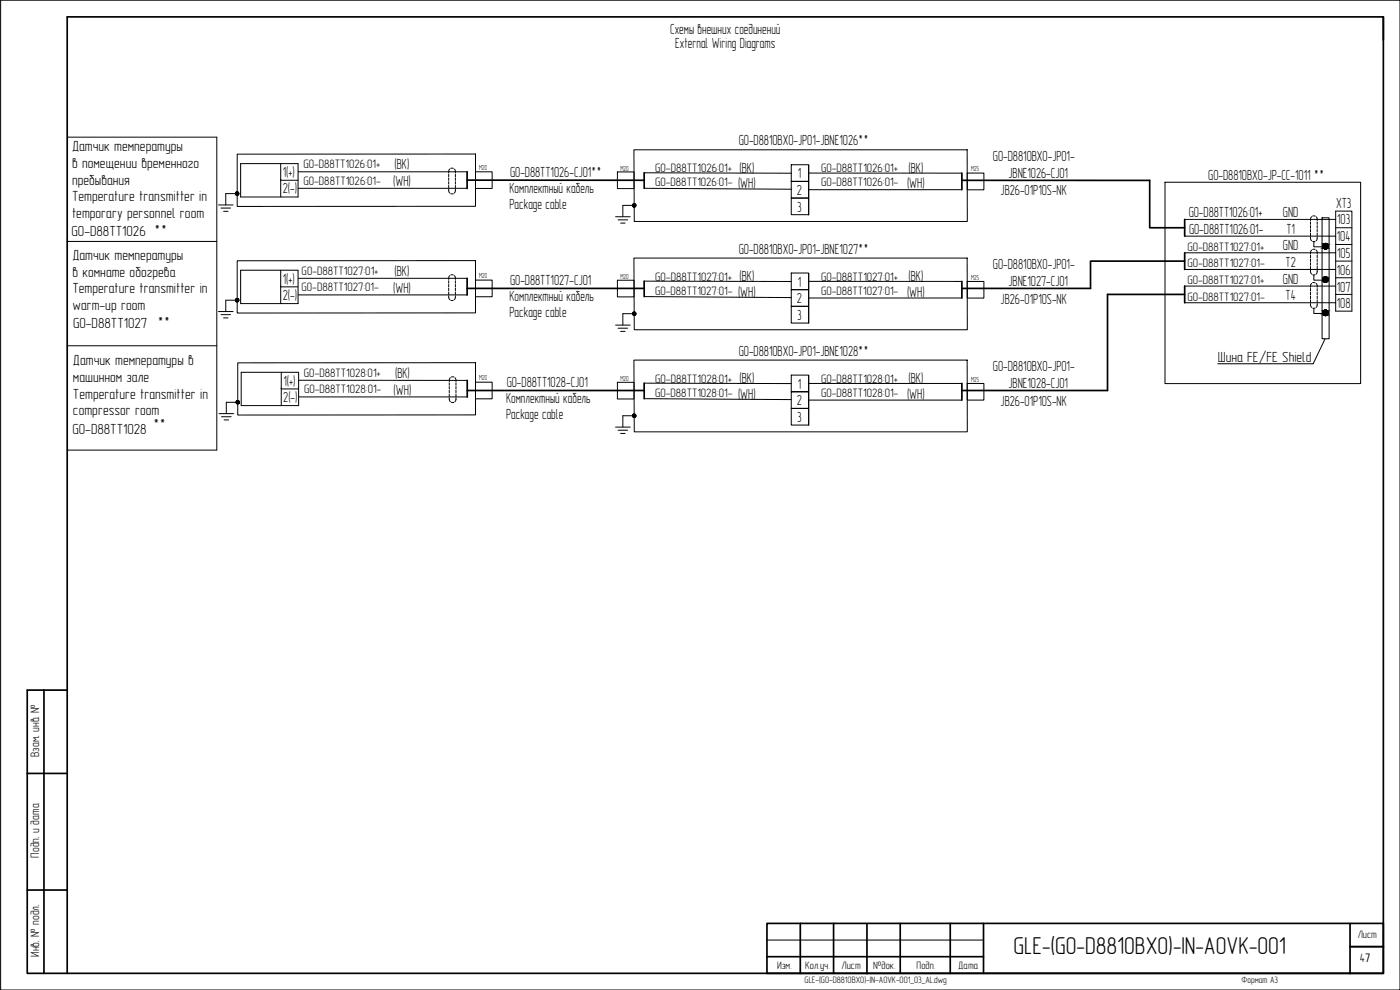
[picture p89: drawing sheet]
<svg xmlns="http://www.w3.org/2000/svg" width="420mm" height="297mm" viewBox="0 0 420 297" stroke-linecap="round" stroke-linejoin="round" font-family="sans-serif">
<defs><g id="words">
<text font-size="7.3" x="304.2" y="286.4">GLE-(G0-D8810BX0)-IN-AOVK-001</text>
<g font-size="4.4">
<text x="201.1" y="10.3">Схемы внешних соединений</text>
<text x="202.7" y="14.4">External Wiring Diagrams</text>
<text x="21.6" y="45.3">Датчик температуры</text>
<text x="221.7" y="43.6">G0-D8810BX0-JP01-JBNE1026**</text>
<text x="21.6" y="50.3">в помещении временного</text>
<text x="84.9" y="53.2">1(+)</text>
<text x="118.4" y="50.8">(BK)</text>
<text x="153.1" y="53.2">G0-D88TT1026-CJ01**</text>
<text x="221.9" y="51.8">(BK)</text>
<text x="239.4" y="53.5">1</text>
<text x="272.6" y="51.8">(BK)</text>
<text x="298" y="48.2">G0-D8810BX0-JP01-</text>
<text x="302.7" y="53.3">JBNE1026-CJ01</text>
<text x="21.6" y="55.4">пребывания</text>
<text x="84.8" y="58">2(-)</text>
<text x="118" y="55.8">(WH)</text>
<text x="152.9" y="57.8">Комплектный кабель</text>
<text x="221.5" y="56.5">(WH)</text>
<text x="239.1" y="58.5">2</text>
<text x="272.2" y="56.5">(WH)</text>
<text x="300.3" y="58.6">JB26-01P10S-NK</text>
<text x="362.6" y="54.1">G0-D8810BX0-JP-CC-1011 **</text>
<text x="21.6" y="65.3">temporary personnel room</text>
<text x="21.6" y="60.4">Temperature transmitter in</text>
<text x="152.9" y="62.8">Package cable</text>
<text x="239.2" y="63.5">3</text>
<text x="356.7" y="65.1">G0-D88TT1026:01+</text>
<text x="385" y="65.1">GND</text>
<text x="401" y="62.5">XT3</text>
<text x="21.5" y="70.8">G0-D88TT1026 **</text>
<text x="356.8" y="70.1">G0-D88TT1026:01-</text>
<text x="386.1" y="70.1">T1</text>
<text x="401.3" y="67.3">103</text>
<text x="221.7" y="76.1">G0-D8810BX0-JP01-JBNE1027**</text>
<text x="385" y="75.1">GND</text>
<text x="401.2" y="72.3">104</text>
<text x="401.3" y="77.5">105</text>
<text x="21.7" y="78">Датчик температуры</text>
<text x="21.7" y="83">в комнате обогрева</text>
<text x="118.4" y="82.8">(BK)</text>
<text x="298" y="80.8">G0-D8810BX0-JP01-</text>
<text x="385.8" y="80.1">T2</text>
<text x="401.2" y="82.5">106</text>
<text x="21.7" y="88">Temperature transmitter in</text>
<text x="84.8" y="90">2(-)</text>
<text x="84.9" y="85.2">1(+)</text>
<text x="118" y="87.8">(WH)</text>
<text x="153.1" y="85.6">G0-D88TT1027-CJ01</text>
<text x="221.5" y="89">(WH)</text>
<text x="221.9" y="84.3">(BK)</text>
<text x="239.4" y="86">1</text>
<text x="272.2" y="89">(WH)</text>
<text x="272.6" y="84.3">(BK)</text>
<text x="302.7" y="85.8">JBNE1027-CJ01</text>
<text x="385" y="85.1">GND</text>
<text x="401.2" y="87.5">107</text>
<text x="21.7" y="93">warm-up room</text>
<text x="152.9" y="90.2">Комплектный кабель</text>
<text x="152.9" y="95.2">Package cable</text>
<text x="239.1" y="91">2</text>
<text x="300.3" y="91.1">JB26-01P10S-NK</text>
<text x="385.8" y="90.1">T4</text>
<text x="401.2" y="92.5">108</text>
<text x="21.9" y="98.5">G0-D88TT1027 **</text>
<text x="239.2" y="96">3</text>
<text x="221.7" y="106.7">G0-D8810BX0-JP01-JBNE1028**</text>
<text x="21.9" y="109.6">Датчик температуры в</text>
<text x="118.6" y="113.4">(BK)</text>
<text x="298" y="111.4">G0-D8810BX0-JP01-</text>
<text x="365.5" y="108.5">Шина FE/FE Shield</text>
<text x="21.9" y="114.6">машинном зале</text>
<text x="21.9" y="119.6">Temperature transmitter in</text>
<text x="85" y="115.8">1(+)</text>
<text x="118.1" y="118.4">(WH)</text>
<text x="152.1" y="116.2">G0-D88TT1028-CJ01</text>
<text x="221.5" y="119.6">(WH)</text>
<text x="221.9" y="114.9">(BK)</text>
<text x="239.4" y="116.6">1</text>
<text x="272.2" y="119.6">(WH)</text>
<text x="272.6" y="114.9">(BK)</text>
<text x="302.7" y="116.4">JBNE1028-CJ01</text>
<text x="21.9" y="124.6">compressor room</text>
<text x="85" y="120.6">2(-)</text>
<text x="151.9" y="120.8">Комплектный кабель</text>
<text x="151.9" y="125.8">Package cable</text>
<text x="239.1" y="121.7">2</text>
<text x="300.3" y="121.7">JB26-01P10S-NK</text>
<text x="21.7" y="130.3">G0-D88TT1028</text>
<text x="45.9" y="128.8">**</text>
<text x="239.2" y="126.6">3</text>
</g>
<g font-size="3.7">
<text x="91.1" y="50.4">G0-D88TT1026:01+</text>
<text x="196.6" y="51.7">G0-D88TT1026:01+</text>
<text x="246.4" y="51.7">G0-D88TT1026:01+</text>
<text x="91.1" y="55.4">G0-D88TT1026:01-</text>
<text x="196.6" y="55.9">G0-D88TT1026:01-</text>
<text x="246.4" y="55.9">G0-D88TT1026:01-</text>
<text x="356.4" y="75.2">G0-D88TT1027:01+</text>
<text x="90.5" y="82.5">G0-D88TT1027:01+</text>
<text x="356.4" y="80.2">G0-D88TT1027:01-</text>
<text x="90.5" y="87.4">G0-D88TT1027:01-</text>
<text x="196.6" y="88.4">G0-D88TT1027:01-</text>
<text x="196.6" y="84.2">G0-D88TT1027:01+</text>
<text x="246.4" y="88.4">G0-D88TT1027:01-</text>
<text x="246.4" y="84.2">G0-D88TT1027:01+</text>
<text x="356.4" y="85.2">G0-D88TT1027:01+</text>
<text x="356.4" y="90.2">G0-D88TT1027:01-</text>
<text x="91.2" y="113">G0-D88TT1028:01+</text>
<text x="91.2" y="118">G0-D88TT1028:01-</text>
<text x="196.6" y="119">G0-D88TT1028:01-</text>
<text x="196.6" y="114.8">G0-D88TT1028:01+</text>
<text x="246.4" y="119">G0-D88TT1028:01-</text>
<text x="246.4" y="114.8">G0-D88TT1028:01+</text>
<text x="11.8" y="227.1" transform="rotate(-90 11.8 227.1)">Взам. инв. №</text>
<text x="11.8" y="257.3" transform="rotate(-90 11.8 257.3)">Подп. и дата</text>
<text x="11.8" y="287.1" transform="rotate(-90 11.8 287.1)">Инв. № подл.</text>
<text x="408.1" y="288.6">47</text>
</g>
<g font-size="3.2">
<text x="407.5" y="281.5">Лист</text>
<text x="233.2" y="290.7">Изм.</text>
<text x="241.6" y="290.7">Кол.уч.</text>
<text x="252.6" y="290.7">Лист</text>
<text x="262.1" y="290.7">№док.</text>
<text x="275.1" y="290.7">Подп.</text>
<text x="287.5" y="290.7">Дата</text>
</g>
<g font-size="2.8">
<text x="241.5" y="294.9">GLE-(G0-D8810BX0)-IN-AOVK-001_03_AL.dwg</text>
<text x="372.6" y="294.9">Формат А3</text>
</g>
<g font-size="2.2">
<text x="143.8" y="51">М20</text>
<text x="186.2" y="51.2">М20</text>
<text x="291.4" y="51.4">М25</text>
<text x="143.8" y="83.5">М20</text>
<text x="186.2" y="83.7">М20</text>
<text x="291.4" y="83.9">М25</text>
<text x="143.8" y="114.1">М20</text>
<text x="186.2" y="114.3">М20</text>
<text x="291.4" y="114.5">М25</text>
</g>
</g></defs>
<path d="M415.2 5.1v7M13.2 207.1v84.9M20.2 207.1h-12v84.9h407v-286.9h-395v286.9M8.2 232.1h12M8.2 267h12" fill="none" stroke="#000" stroke-width=".51"/>
<!-- layer: 0 -->
<path d="M230.2 277.1h185v14.9h-185zM240.2 277.1v15M250.2 277.1v14.9M260.2 277.2v14.9M270.2 277.1v14.9M285.2 277.1v14.9M295.2 277.1v14.9M405.2 277.1v15M230.2 287h65" fill="none" stroke="#000" stroke-width=".51"/>
<g fill="none" stroke="#000" stroke-width=".3">
<path d="M.2 .1h420v296.9h-420zM20.2 41.2h44.9v93.9h-44.9M71.2 46.3l71.5-.1v15.7h-71.5zM71.2 58.1h-3.4v3.4M72.2 49.1h17.3v10h-17.3zM84.2 54.1h.1M84.2 54.1h5.3M84.2 49.1v10M142.7 51.5h5v5h-5zM185.3 51.6h5v5h-5zM190.2 44.9h100.1v21.5h-99.9zM242.7 49.5v15"/>
<path d="M290.3 51.9h5v5h-5zM349.6 54.7h58.7v60.4h-58.7zM20.2 72.4h44.9M65.6 61.5h4.4M66.3 62.4h2.9M67.1 63.4h1.3M71.2 78.2h71.5v15.7h-71.5zM184.7 65h4.4M185.5 66h2.9M186.3 66.9h1.3M190.2 77.4h100.1v21.5h-99.9zM190.4 61.6h-3.5v3.4"/>
<path d="M394.3 72.5v1.5h3.4M396.8 65.3h2.1v36.3h-2.1zM65.6 93.5h4.4M66.3 94.4h2.9M67.1 95.4h1.3M71.2 90.1h-3.4v3.4M72.2 81.1h17.3v10h-17.3zM84.2 86.1h.1M84.2 81.1v10M84.2 86.1h5.3M142.7 84h5v5h-5zM184.7 97.5h4.4"/>
<path d="M185.3 84.1h5v5h-5zM185.5 98.5h2.9M186.3 99.4h1.3M190.4 94.1h-3.5v3.4M242.7 82v15M290.3 84.4h5v5h-5zM394.3 82.5v1.6h3.4M394.3 92.5v1.6h3.4M20.2 103.7h44.9M71.4 108.9l71.3-.1v15.7h-71.3zM72.4 111.7h17.2v10h-17.2zM84.4 116.7h.1"/>
<path d="M84.4 116.7h5.2M84.4 111.7v10M142.7 114.7h5v5h-5zM185.3 114.7h5v5h-5zM190.2 108h100.1v21.6h-99.9zM242.7 112.6v15M290.3 115h5v5h-5zM397.7 101.6l-3.6 7.5h-28.6M65.7 124.1h4.4M66.5 125h2.9M67.3 126h1.3M71.4 120.7h-3.5v3.4"/>
<path d="M184.7 128.2h4.4M185.5 129.1h2.9M186.3 130.1h1.3M190.4 124.7h-3.5v3.5M230.2 282.1h65"/>
</g>
<path d="M405.2 284h10" fill="none" stroke="#000" stroke-width=".59"/>
<g fill="none" stroke="#000" stroke-width=".51">
<path d="M140.2 51.5v5M140.2 54l53.1 .1M193.3 51.8v4.7M288.7 54.1h56.3v14.2h10.5M288.7 52v4.9M355.5 78.3h-28.2v8.2h-38.6M355.5 65.8v5.1M355.5 75.8v5M140.2 83.5v5M140.2 86.5h53.1M193.3 84.4v4.6M288.7 84.4v5"/>
<path d="M355.5 85.8v5M355.5 88.3h-23.1v28.9h-43.7M140.2 117.2h53.1M140.2 114.1v5M193.3 115v4.6M288.7 115v5"/>
</g>
<g fill="none" stroke="#000" stroke-width=".3">
<path d="M89.5 56.5h50.7M89.5 51.5h50.7M134.7 56.8l.3 1.1M134.7 52.2v.8M134.7 53.4v.7M134.7 54.5v.8M134.7 55.6v.8M135 50.7l-.3 1.2M135.3 58.1h.7M135.3 50.5h.7M136.4 50.7l.3 1.2M136.7 56.8l-.3 1.1"/>
<path d="M136.7 52.2v.8M136.7 53.4v.7M136.7 54.5v.8M136.7 55.6v.8M193.3 51.8l44.2 .2M193.3 56.5l44.2 .3M242.7 56.9h46M242.7 51.9l46 .1M355.5 65.8h45.4M355.5 70.9h45.4M355.5 75.8h45.4M393.3 71.1v.6l.3 .5"/>
<path d="M393.3 66.6v.7M393.3 67.7v.8M393.3 68.8v.8M393.3 69.9v.8M393.3 76.6v.7M393.3 77.7v.8M393.3 78.8v.8M393.3 80v.7M393.6 75l-.3 .6v.6M393.6 65l-.3 .6v.6M393.9 64.8h.8M394 72.4h.7"/>
<path d="M394.7 74.8l-.8 .1M395 75l.2 .4 .1 .8M395 65l.3 1.2M395.3 71.1l-.3 1.1M395.3 66.6v.7M395.3 67.7v.8M395.3 68.8v.8M395.3 69.9v.8M395.3 76.6v.7M395.3 77.7v.8M395.3 78.8v.8M395.3 80v.7"/>
<path d="M89.5 88.5h50.7M89.5 83.5h50.7M134.7 88.7l.3 1.2M134.7 84.2v.8M134.7 85.4v.7M134.7 86.5v.7M134.7 87.6v.8M135 82.7l-.3 1.1M135.3 90.1h.7M135.3 82.5h.7M136.4 82.7l.3 1.1M136.7 88.7l-.3 1.2"/>
<path d="M136.7 84.2v.8M136.7 85.4v.7M136.7 86.5v.7M136.7 87.6v.8M193.3 84.4l44.2 .1M193.3 89l44.2 .3M242.7 89.4h46M242.7 84.4h46M355.5 80.8h45.4M355.5 85.8h45.4M355.5 90.8h45.4M393.3 81.1v.6l.3 .5"/>
<path d="M393.3 91.1v.6l.3 .5M393.3 86.6v.7M393.3 87.7v.7M393.3 88.8v.8M393.3 89.9v.8M393.6 85l-.3 .6v.6M393.9 84.8h.8M394 82.4h.7M394 92.4h.7M395 85l.3 1.2M395.3 81.1l-.3 1.1M395.3 91.1l-.1 .8-.2 .3"/>
<path d="M395.3 86.6v.7M395.3 87.7v.7M395.3 88.8v.8M395.3 89.9v.8M89.7 114.1h50.5M89.7 119.1h50.5M134.8 119.3l.1 .7 .3 .5M134.8 114.9v.7M134.8 116v.7M134.8 117.1v.7M134.8 118.2v.8M135.1 113.3l-.3 1.2"/>
<path d="M135.5 113.1h.7M136.5 113.3l.3 1.2M136.8 119.3v.8l-.3 .4M136.8 114.9v.7M136.8 116v.7M136.8 117.1v.7M136.8 118.2v.8M193.3 115l44.2 .1M193.3 119.6l44.2 .3M242.7 115h46M135.5 120.7h.7M242.7 120h46"/>
</g>
<path d="M400.9 63.3h4.8v30.1h-4.8zM400.9 68.3h4.8M400.9 73.3h4.8M400.9 78.3h4.8M400.9 83.3h4.8M400.9 88.3h4.8" fill="none" stroke="#000" stroke-width=".3"/>
<!-- layer: 0 -->
<g fill="#000" stroke="#000" stroke-width=".3">
<path d="M71.2 57.6h.2l-.2 .5zM190.4 61.1l.1 .1-.1 .4zM71.2 89.6h.2l-.2 .5zM190.4 93.6l.1 .1-.1 .4zM71.4 120.2h.1l-.1 .5zM190.4 124.2l.1 .1-.1 .4z"/>
<path d="M70.7 57.9v.2h.5zM70.7 58.1h.5l-.5 .2zM70.7 58.3l.1 .1 .4-.3z"/>
<path d="M70.8 58.4l.2 .2 .2-.5zM71.2 58.1v.5h-.2zM71.2 58.1v.5h.2z"/>
<path d="M71 57.6l.2 .5v-.5zM70.8 57.7l.2-.1 .2 .5zM70.8 57.7l-.1 .2 .5 .2z"/>
<path d="M71.2 58.1l.2 .5 .1-.2zM71.2 58.1l.4 .2-.1 .1zM71.2 58.1l.4 .2 .1-.2z"/>
<path d="M71.2 58.1h.5l-.1-.2zM71.5 57.7l.1 .2-.4 .2zM71.4 57.6l-.2 .5 .3-.4z"/>
<path d="M189.9 61.4l-.1 .2h.6zM189.8 61.6h.6l-.5 .2zM189.9 61.8l.1 .2 .4-.4z"/>
<path d="M190 62l.2 .1 .2-.5zM190.4 61.6v.5h-.2zM190.4 61.6v.5h.1z"/>
<path d="M190.2 61.2l.2 .4v-.5zM190 61.3l.2-.1 .2 .4zM190 61.3l-.1 .1 .5 .2z"/>
<path d="M190.4 61.6l.1 .5 .2-.1zM190.4 61.6l.4 .2-.1 .2zM190.4 61.6l.4 .2v-.2z"/>
<path d="M190.4 61.6h.4v-.2zM190.7 61.3l.1 .1-.4 .2zM190.5 61.2l-.1 .4 .3-.3z"/>
<path d="M397.7 73l.3 .1zM397.6 73.1h.4z"/>
<path d="M397.6 73.1h.6zM397.4 73.1h.8z"/>
<path d="M397.6 74.7h.4zM397.6 74.7h.2z"/>
<path d="M397.4 73.1l.9 .1zM397.3 73.2h1z"/>
<path d="M397.4 74.6h.8zM397.4 74.6l.6 .1z"/>
<path d="M397.3 73.2l1.1 .1zM397.3 73.2l1.1 .1z"/>
<path d="M397.3 74.6h1zM397.3 74.6h.9z"/>
<path d="M397.2 73.3l1.3 .1zM397.2 73.3l1.3 .1h-1.5z"/>
<path d="M397.2 74.5h1.2zM397.2 74.5l1.1 .1z"/>
<path d="M397 73.4l1.6 .2zM397 73.4l1.6 .2h-1.6z"/>
<path d="M397 74.3h1.5zM397 74.3l1.4 .2z"/>
<path d="M397 73.6l1.6 .1zM397 73.6l1.6 .1h-1.7z"/>
<path d="M397 74.2h1.6zM397 74.2l1.5 .1z"/>
<path d="M396.9 73.7l1.7 .2v-.2zM396.9 73.7l1.7 .2h-1.7z"/>
<path d="M396.9 74h1.7zM396.9 74l1.7 .2z"/>
<path d="M396.9 73.9h1.7zM396.9 73.9l1.7 .1z"/>
<path d="M70.7 89.9v.2h.5zM70.7 90.1h.5l-.5 .2zM70.7 90.3l.1 .1 .4-.3z"/>
<path d="M70.8 90.4l.2 .1 .2-.4zM71.2 90.1v.5l-.2-.1zM71.2 90.1v.5l.2-.1z"/>
<path d="M71 89.6l.2 .5v-.5zM70.8 89.7l.2-.1 .2 .5zM70.8 89.7l-.1 .2 .5 .2z"/>
<path d="M71.2 90.1l.2 .4 .1-.1zM71.2 90.1l.4 .2-.1 .1zM71.2 90.1l.4 .2 .1-.2z"/>
<path d="M71.2 90.1h.5l-.1-.2zM71.5 89.7l.1 .2-.4 .2zM71.4 89.6l-.2 .5 .3-.4z"/>
<path d="M189.9 93.9l-.1 .2h.6zM189.8 94.1h.6l-.5 .2zM189.9 94.3l.1 .2 .4-.4z"/>
<path d="M190 94.5l.2 .1 .2-.5zM190.4 94.1v.5h-.2zM190.4 94.1v.5h.1z"/>
<path d="M190.2 93.7l.2 .4v-.5zM190 93.8l.2-.1 .2 .4zM190 93.8l-.1 .1 .5 .2z"/>
<path d="M190.4 94.1l.1 .5 .2-.1zM190.4 94.1l.4 .2-.1 .2zM190.4 94.1l.4 .2v-.2z"/>
<path d="M190.4 94.1h.4v-.2zM190.4 94.1l.3-.3 .1 .1zM190.5 93.7l-.1 .4 .3-.3z"/>
<path d="M397.7 83h.3zM397.6 83h.4z"/>
<path d="M397.7 93l.3 .1zM397.6 93.1h.4z"/>
<path d="M397.6 83l.6 .1zM397.4 83.1h.8z"/>
<path d="M397.6 84.7h.4zM397.6 84.7h.2z"/>
<path d="M397.6 93.1h.6zM397.4 93.1h.8z"/>
<path d="M397.6 94.7h.4zM397.6 94.7h.2z"/>
<path d="M397.4 83.1l.9 .1zM397.3 83.2h1z"/>
<path d="M397.4 84.6h.8zM397.4 84.6l.6 .1z"/>
<path d="M397.4 93.1l.9 .1zM397.3 93.2h1z"/>
<path d="M397.4 94.6h.8zM397.4 94.6l.6 .1z"/>
<path d="M397.3 83.2l1.1 .1zM397.3 83.2l1.1 .1z"/>
<path d="M397.3 84.5h1zM397.3 84.5l.9 .1z"/>
<path d="M397.3 93.2l1.1 .1zM397.3 93.2l1.1 .1z"/>
<path d="M397.3 94.6h1zM397.3 94.6h.9z"/>
<path d="M397.2 83.3l1.3 .1zM397.2 83.3l1.3 .1h-1.5z"/>
<path d="M397.2 84.4h1.2zM397.2 84.4l1.1 .1z"/>
<path d="M397.2 93.3l1.3 .1zM397.2 93.3l1.3 .1h-1.5z"/>
<path d="M397.2 94.5h1.2zM397.2 94.5l1.1 .1z"/>
<path d="M397 83.4l1.6 .2zM397 83.4l1.6 .2z"/>
<path d="M397 84.3h1.5zM397 84.3l1.4 .1z"/>
<path d="M397 93.4l1.6 .2zM397 93.4l1.6 .2h-1.6z"/>
<path d="M397 94.3h1.5zM397 94.3l1.4 .2z"/>
<path d="M397 83.6l1.6 .1v-.1zM397 83.6l1.6 .1h-1.7z"/>
<path d="M397 84.2h1.6zM397 84.2l1.5 .1z"/>
<path d="M397 93.6l1.6 .1zM397 93.6l1.6 .1h-1.7z"/>
<path d="M397 94.2h1.6zM397 94.2l1.5 .1z"/>
<path d="M396.9 83.7l1.7 .2zM396.9 83.7l1.7 .2z"/>
<path d="M396.9 84l1.7 .2v-.2zM396.9 84l1.7 .2h-1.6z"/>
<path d="M396.9 93.7l1.7 .2zM396.9 93.7l1.7 .2z"/>
<path d="M396.9 94h1.7zM396.9 94l1.7 .2z"/>
<path d="M396.9 83.9h1.7zM396.9 83.9l1.7 .1z"/>
<path d="M396.9 93.9l1.7 .1v-.1zM396.9 93.9l1.7 .1h-1.7z"/>
<path d="M70.9 120.5l-.1 .2h.6zM70.8 120.7h.6l-.5 .2zM70.9 120.9l.1 .1 .4-.3z"/>
<path d="M71 121l.2 .1 .2-.4zM71.4 120.7v.5l-.2-.1zM71.4 120.7v.5l.1-.1z"/>
<path d="M71.2 120.2l.2 .5v-.5zM71 120.3l.2-.1 .2 .5zM71 120.3l-.1 .2 .5 .2z"/>
<path d="M71.4 120.7l.1 .4 .2-.1zM71.4 120.7l.4 .2-.1 .1zM71.4 120.7l.4 .2v-.2z"/>
<path d="M71.4 120.7h.4v-.2zM71.7 120.3l.1 .2-.4 .2zM71.5 120.2l-.1 .5 .3-.4z"/>
<path d="M189.9 124.6l-.1 .1h.6zM189.8 124.7h.6l-.5 .2zM189.9 124.9l.1 .2 .4-.4z"/>
<path d="M190 125.1l.2 .1 .2-.5zM190.4 124.7v.6l-.2-.1zM190.4 124.7v.6l.1-.1z"/>
<path d="M190.2 124.3l.2 .4v-.5zM190 124.4l.2-.1 .2 .4zM190 124.4l-.1 .2 .5 .1z"/>
<path d="M190.4 124.7l.1 .5 .2-.1zM190.4 124.7l.4 .2-.1 .2zM190.4 124.7l.4 .2v-.2z"/>
<path d="M190.4 124.7h.4v-.1zM190.7 124.4l.1 .2-.4 .1zM190.5 124.3l-.1 .4 .3-.3z"/>
</g>
<path d="M237.5 49.4h5.2v5h-5.2zM237.5 54.4h5.2v5h-5.2zM237.5 59.4h5.2v5h-5.2zM237.5 81.9h5.2v5h-5.2zM237.5 86.9h5.2v5h-5.2zM237.5 91.9h5.2v5h-5.2zM237.5 112.6h5.2v4.9h-5.2zM237.5 117.5h5.2v5h-5.2zM237.5 122.5h5.2v5h-5.2z" fill="none" stroke="#000" stroke-width=".3"/>
<use href="#words"/>
</svg>
